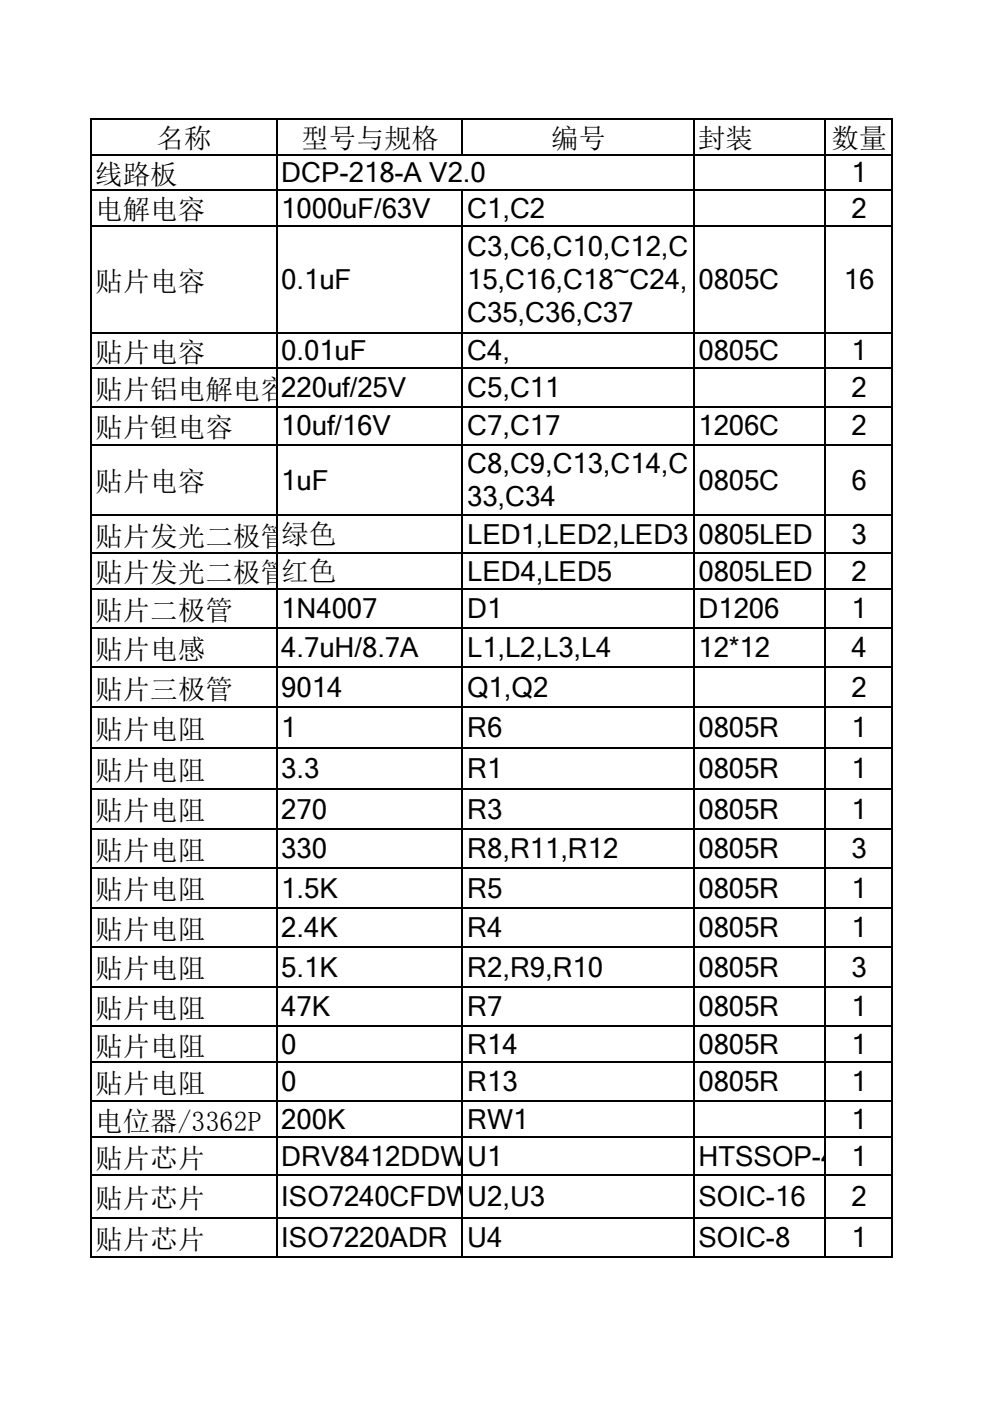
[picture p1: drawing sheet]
<svg xmlns="http://www.w3.org/2000/svg" width="210mm" height="297mm" viewBox="0 0 210 297" stroke-linecap="round" stroke-linejoin="round" font-family="sans-serif">
<defs><g id="words">
<g font-size="5.8">
<text x="33.2" y="31.4">名称</text>
<text x="63.8" y="31.4">型号与规格</text>
<text x="116.8" y="31.4">编号</text>
<text x="147.9" y="31.4">封装</text>
<text x="176.2" y="31.4">数量</text>
<text x="20.1" y="38.9">线路板</text>
<text x="59.6" y="38.6">DCP-218-A V2.0</text>
<text x="180.4" y="38.6">1</text>
<text x="20.1" y="46.5">电解电容</text>
<text x="59.6" y="46.1">1000uF/63V</text>
<text x="99" y="46.1">C1,C2</text>
<text x="180.4" y="46.1">2</text>
<text x="99" y="54.2">C3,C6,C10,C12,C</text>
<text x="20.1" y="61.6">贴片电容</text>
<text x="59.6" y="61.2">0.1uF</text>
<text x="99" y="61.2">15,C16,C18~C24,</text>
<text x="148" y="61.2">0805C</text>
<text x="178.8" y="61.2">16</text>
<text x="99" y="68.2">C35,C36,C37</text>
<text x="20.1" y="76.7">贴片电容</text>
<text x="59.6" y="76.4">0.01uF</text>
<text x="99" y="76.4">C4,</text>
<text x="148" y="76.4">0805C</text>
<text x="180.4" y="76.4">1</text>
<text x="20.1" y="84.6">贴片铝电解电容220uf/25V</text>
<text x="99" y="84.2">C5,C11</text>
<text x="180.4" y="84.2">2</text>
<text x="20.1" y="92.7">贴片钽电容</text>
<text x="59.6" y="92.3">10uf/16V</text>
<text x="99" y="92.3">C7,C17</text>
<text x="148" y="92.3">1206C</text>
<text x="180.4" y="92.3">2</text>
<text x="99" y="100.2">C8,C9,C13,C14,C</text>
<text x="20.1" y="104.1">贴片电容</text>
<text x="59.6" y="103.8">1uF</text>
<text x="99" y="107.3">33,C34</text>
<text x="148" y="103.8">0805C</text>
<text x="180.4" y="103.8">6</text>
<text x="20.1" y="115.7">贴片发光二极管绿色</text>
<text x="99" y="115.2">LED1,LED2,LED3 0805LED</text>
<text x="180.4" y="115.2">3</text>
<text x="20.1" y="123.4">贴片发光二极管红色</text>
<text x="99" y="123.1">LED4,LED5</text>
<text x="148" y="123.1">0805LED</text>
<text x="180.4" y="123.1">2</text>
<text x="20.1" y="131.4">贴片二极管</text>
<text x="59.6" y="131.1">1N4007</text>
<text x="99" y="131.1">D1</text>
<text x="148" y="131.1">D1206</text>
<text x="180.4" y="131.1">1</text>
<text x="20.1" y="139.7">贴片电感</text>
<text x="59.6" y="139.3">4.7uH/8.7A</text>
<text x="99" y="139.3">L1,L2,L3,L4</text>
<text x="148" y="139.3">12*12</text>
<text x="180.4" y="139.3">4</text>
<text x="20.1" y="148.1">贴片三极管</text>
<text x="59.6" y="147.7">9014</text>
<text x="99" y="147.7">Q1,Q2</text>
<text x="180.4" y="147.7">2</text>
<text x="20.1" y="156.7">贴片电阻</text>
<text x="59.6" y="156.3">1</text>
<text x="99" y="156.3">R6</text>
<text x="148" y="156.3">0805R</text>
<text x="180.4" y="156.3">1</text>
<text x="20.1" y="165.4">贴片电阻</text>
<text x="59.6" y="164.9">3.3</text>
<text x="99" y="164.9">R1</text>
<text x="148" y="164.9">0805R</text>
<text x="180.4" y="164.9">1</text>
<text x="20.1" y="173.8">贴片电阻</text>
<text x="59.6" y="173.5">270</text>
<text x="99" y="173.5">R3</text>
<text x="148" y="173.5">0805R</text>
<text x="180.4" y="173.5">1</text>
<text x="20.1" y="182.2">贴片电阻</text>
<text x="59.6" y="181.9">330</text>
<text x="99" y="181.9">R8,R11,R12</text>
<text x="148" y="181.9">0805R</text>
<text x="180.4" y="181.9">3</text>
<text x="20.1" y="190.6">贴片电阻</text>
<text x="59.6" y="190.3">1.5K</text>
<text x="99" y="190.3">R5</text>
<text x="148" y="190.3">0805R</text>
<text x="180.4" y="190.3">1</text>
<text x="20.1" y="199">贴片电阻</text>
<text x="59.6" y="198.6">2.4K</text>
<text x="99" y="198.6">R4</text>
<text x="148" y="198.6">0805R</text>
<text x="180.4" y="198.6">1</text>
<text x="20.1" y="207.4">贴片电阻</text>
<text x="59.6" y="207">5.1K</text>
<text x="99" y="207">R2,R9,R10</text>
<text x="148" y="207">0805R</text>
<text x="180.4" y="207">3</text>
<text x="20.1" y="215.7">贴片电阻</text>
<text x="59.6" y="215.4">47K</text>
<text x="99" y="215.4">R7</text>
<text x="148" y="215.4">0805R</text>
<text x="180.4" y="215.4">1</text>
<text x="20.1" y="223.7">贴片电阻</text>
<text x="59.6" y="223.4">0</text>
<text x="99" y="223.4">R14</text>
<text x="148" y="223.4">0805R</text>
<text x="180.4" y="223.4">1</text>
<text x="20.1" y="231.7">贴片电阻</text>
<text x="59.6" y="231.3">0</text>
<text x="99" y="231.3">R13</text>
<text x="148" y="231.3">0805R</text>
<text x="180.4" y="231.3">1</text>
<text x="20.1" y="239.6">电位器/3362P</text>
<text x="59.6" y="239.3">200K</text>
<text x="99" y="239.3">RW1</text>
<text x="180.4" y="239.3">1</text>
<text x="20.1" y="247.5">贴片芯片</text>
<text x="59.6" y="247.1">DRV8412DDW</text>
<text x="99" y="247.1">U1</text>
<text x="148" y="247.1">HTSSOP-441</text>
<text x="20.1" y="256">贴片芯片</text>
<text x="59.6" y="255.6">ISO7240CFDWU2,U3</text>
<text x="148" y="255.6">SOIC-16</text>
<text x="180.4" y="255.6">2</text>
<text x="20.1" y="264.7">贴片芯片</text>
<text x="59.6" y="264.3">ISO7220ADR</text>
<text x="99" y="264.3">U4</text>
<text x="148" y="264.3">SOIC-8</text>
<text x="180.4" y="264.3">1</text>
</g>
</g></defs>
<g fill="none" stroke="#000" stroke-width=".34">
<path d="M19.2 25.1v241.5M19.4 25.2h169.8M19.4 32.8h169.8M58.6 25.4v241.2M98 25.4v7.5M147 25.4v241.2M174.8 25.4v241.2M189.1 25.4v241.2M19.4 40.3h169.8M19.4 47.8h169.8M98 40.5v226.1M19.4 70.5h169.8"/>
<path d="M19.4 78.1h169.8M19.4 86.2h169.8M19.4 94.3h169.8M19.4 109.1h169.8M19.4 117.3h169.8M19.4 124.8h169.8M19.4 133.2h169.8M19.4 141.3h169.8M19.4 149.9h169.8M19.4 158.6h169.8M19.4 167.2h169.8M19.4 175.6h169.8"/>
<path d="M19.4 184h169.8M19.4 192.4h169.8M19.4 200.7h169.8M19.4 209.1h169.8M19.4 217.5h169.8M19.4 225h169.8M19.4 233.4h169.8M19.4 241h169.8M19.4 249.1h169.8M19.4 258.1h169.8M19.4 266.4h169.8"/>
</g>
<use href="#words"/>
</svg>
